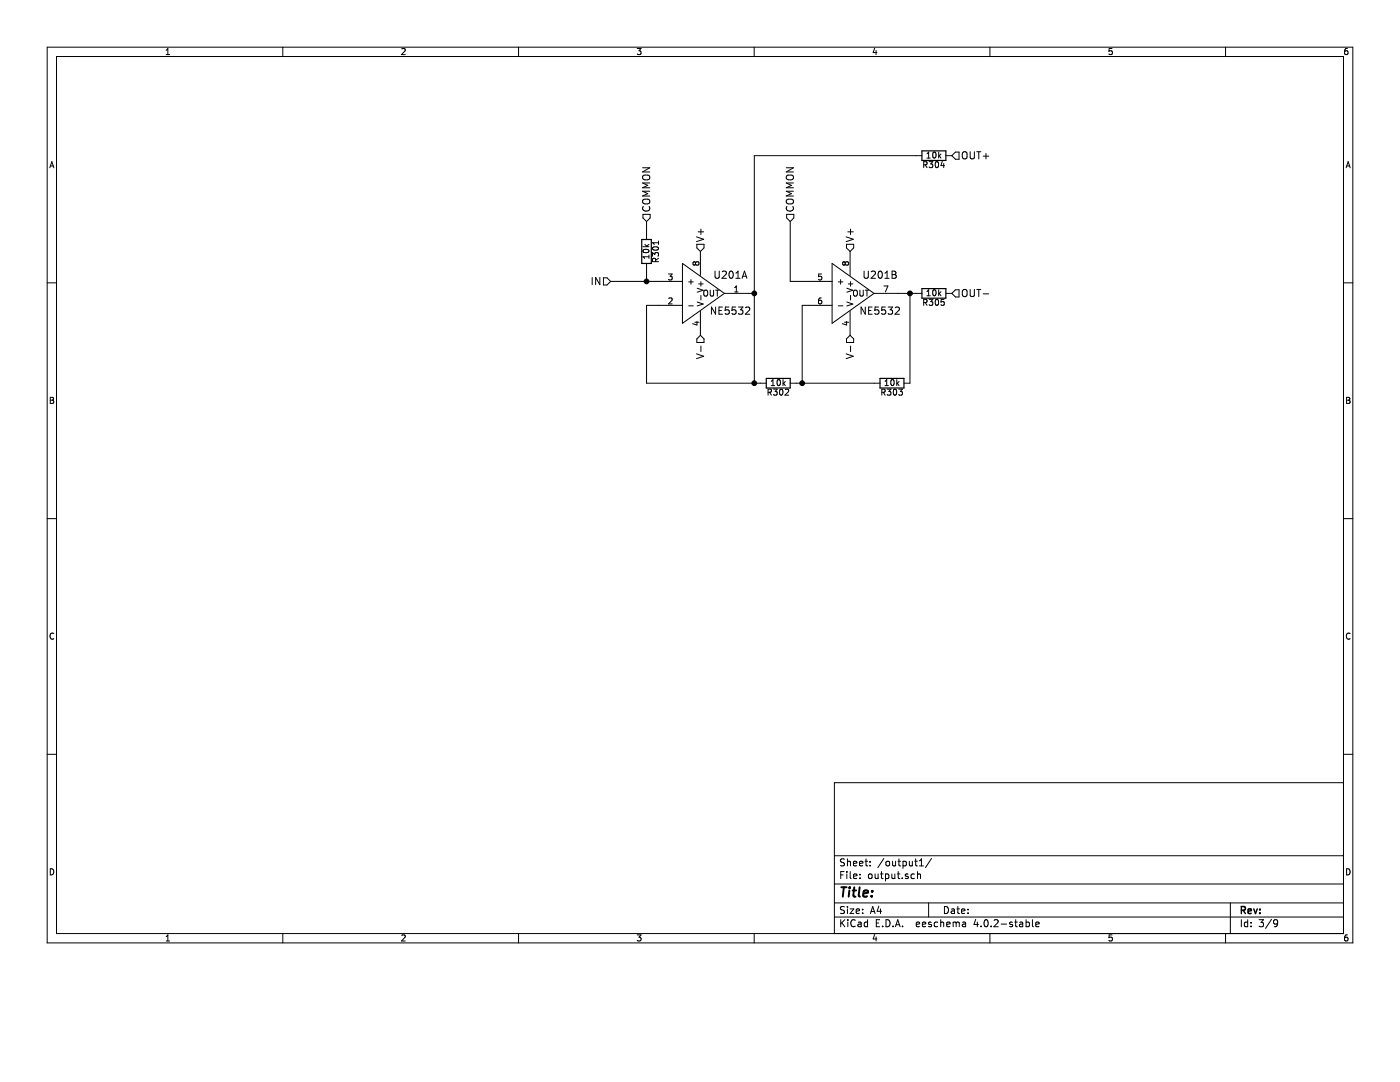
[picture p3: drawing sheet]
<svg xmlns="http://www.w3.org/2000/svg" width="279mm" height="216mm" viewBox="0 0 279 216" stroke-linecap="round" stroke-linejoin="round" font-family="sans-serif">
<g fill="none" stroke="#000" stroke-width=".2">
<path d="M9.4 9.4h260.6v178.7h-260.6zM11.3 11.3h256.8v175h-256.8zM33.2 10.9h.7M33.2 10l.3-.3v1.2M56.4 9.4v1.9M80.2 9.8l.4-.1 .3 .3-.8 .9h.8M103.5 9.4v1.9M127.2 9.7h.7l-.4 .4 .3 .1 .1 .2v.4l-.2 .1-.5-.1M150.5 9.4v1.9M174.6 9.6l-.3 .9h.7M174.8 10.1v.8M197.6 9.4v1.9"/>
<path d="M221.9 9.7h-.5l-.1 .6 .6-.1 .1 .5-.2 .2-.5-.1M244.6 9.4v1.9M268.9 9.7h-.3l-.2 .3-.1 .7 .3 .2 .4-.1v-.4l-.1-.2-.3-.1-.3 .3M9.9 33.5l.4-1.2 .5 1.2M10.1 33.1h.5M128.2 33.5h1.5l-1.5 .8h1.5M128.3 35.1a.93 .93 0 0 1 1.4 .2 .5 .5 0 0 1-.5 .6h-.5a.49 .49 0 0 1-.4-.8zM128.3 39.9a.93 .93 0 0 1 1.4 .2 .5 .5 0 0 1-.5 .6h-.5a.49 .49 0 0 1-.4-.8zM129.7 38.2h-1.5l1.1 .4-1.1 .5h1.5M129.7 36.5h-1.5l1.1 .5-1.1 .5h1.5M156.9 33.5h1.4l-1.4 .8h1.4M157 39.9a.93 .93 0 0 1 1.3 .2 .5 .5 0 0 1-.4 .6h-.5a.49 .49 0 0 1-.4-.8z"/>
<path d="M157 35.1a.93 .93 0 0 1 1.3 .2 .5 .5 0 0 1-.4 .6h-.5a.49 .49 0 0 1-.4-.8zM158.3 38.2h-1.4l1 .4-1 .5h1.4M158.3 36.5h-1.4l1 .5-1 .5h1.4M184 31.1h-33.5v45.4M184.3 32.9l.6-.1 .1-.4-.7-.1v1.2M184.6 32.9l.4 .6M185 31.5h.7M185 30.7l.3-.4v1.2M185.4 32.3h.8l-.4 .4 .3 .1v.5l-.2 .2-.5-.2M186.2 30.4l.2-.1a.63 .63 0 0 1 .4 .6 .63 .63 0 0 1-.4 .6l-.3-.4zM186.7 32.4l.2-.1a.63 .63 0 0 1 .4 .6 .63 .63 0 0 1-.4 .6l-.3-.5zM187.3 30.3v1.2"/>
<path d="M187.5 31.1l.3 .4M187.8 30.7l-.5 .5M188.1 32.2l-.3 .8h.7M188.3 32.6v.9M188.8 31.1h1.2M190 31.1l.7-.8h.7v1.5h-.7zM192.3 30.3a.47 .47 0 0 1 .5 0 .47 .47 0 0 1 .2 .5l-.1 .7-.2 .2a.5 .5 0 0 1-.7-.5v-.4zM193.6 30.3v1.1l.3 .3h.3l.3-.3v-1.1M194.9 30.3h.8M195.3 30.3v1.4M196.2 31.2h1.1M196.8 30.6v1.1"/>
<path d="M268.6 33.5l.5-1.2 .4 1.2M268.8 33.1h.5M9.4 56.4h1.9M118.2 55.4v1.4M119.7 55.4v1.4l-.8-1.4v1.4M120.4 55.4h.7l.8 .8-.8 .7h-.7zM121.9 56.2h14.3M128.3 42.8h1.4v.7l-.7 .7-.7-.7zM128.3 49.2h1.2M128.4 49.9a.71 .71 0 0 1 1.1 .3 .7 .7 0 0 1-1.2-.2zM128.4 41.2a.68 .68 0 0 0 .4 1 .68 .68 0 0 0 .9-.7l-.2-.3M128.7 48.8l.5 .4"/>
<path d="M129 44.2v3.6M129 52.6v3.6M129.5 50.9v.7M129.5 51.2h-1.2l.3 .4M129.5 48.8l-.4 .3M130.2 51.1v-.7l.5 .4 .1-.4h.5l.1 .2-.1 .5M130.3 49.4a.71 .71 0 0 1 1.1 .3 .7 .7 0 0 1-1.2-.2zM130.8 52.2v-.6h-.5l-.1 .6h1.2M131.4 51.5l-.6 .4M131.4 48.1v.7M131.4 48.4h-1.2l.4 .4M133.4 54.7h.7l-.4 .4 .4 .1v.5l-.2 .2-.5-.2"/>
<path d="M133.5 59.5l.4-.1 .2 .4-.7 .8h.7M136.2 52.6l8.4 5.9-8.4 6zM137.4 56.2h.9M137.9 55.8v.9M138.8 52.4l-.2-.2-.3 .2 .1 .5h.2l.2-.2M138.8 52.4l.2-.2 .4 .1 .1 .1v.3l-.2 .2h-.4l-.1-.2M138.8 52.4v.3M139 47.3l1.4 .4-1.4 .5M139.1 48.7h1.4v.8l-.7 .7-.7-.7zM139.1 57.5l1.2 .4-1.2 .4M139.3 46.3h1.1M139.4 56.7h.9"/>
<path d="M139.8 50.2v4.8M139.9 45.7v1.1M139.9 56.2v.9M139.9 58.9v1M140.6 57.9h.5l.1 .8a.39 .39 0 0 1-.2 .3 .39 .39 0 0 1-.4 0l-.1-.3zM141.7 57.9v1l.3 .2h.2l.2-.2v-1M142.7 54.1v1.2l.3 .2h.2l.3-.2v-1.2M142.8 57.9h.7M143.2 57.9v1.2M144.1 54.2l.6-.1 .3 .4-.9 1h.9M144.6 58.5h5.9M145.6 54.2l.3-.1a.77 .77 0 0 1 .4 .7 .77 .77 0 0 1-.4 .7l-.3-.1-.1-.4z"/>
<path d="M146.6 58.3h.7M146.6 57.4l.4-.3v1.2M146.9 55.5h.8M146.9 54.5l.4-.4v1.4M148.1 55.5l.5-1.4 .5 1.4M148.2 55.1h.7M157 42.8h1.4v.7l-.7 .7-.7-.7zM157.1 41.2a.68 .68 0 0 0 .4 1 .68 .68 0 0 0 .8-.7l-.1-.3M157.7 44.2v12h8.4M163.9 59.4l-.3 .1-.2 .2-.1 .7 .3 .2 .4-.1-.1-.5-.3-.1-.3 .2M164 54.7h-.6l-.1 .5h.7v.5l-.2 .2-.5-.2M166.1 52.6l8.3 5.9-8.3 6z"/>
<path d="M167.3 56.2h.9M167.8 55.8v.9M168.7 52.4l-.2-.2-.3 .2 .1 .5h.2l.2-.2M168.7 52.4l.2-.2 .3 .1 .2 .1v.3l-.3 .2h-.3l-.1-.2M168.7 52.4v.3M168.9 47.3l1.4 .4-1.4 .5M168.9 48.7h1.5v.8l-.7 .7-.8-.7zM169 57.5l1.2 .4-1.2 .4M169.2 46.3h1.1M169.3 56.7h.9M169.7 50.2v4.8M169.7 45.7v1.1"/>
<path d="M169.7 56.2v.9M169.7 58.9v1M170.4 58.1l.2-.2h.3l.2 .8a.39 .39 0 0 1-.2 .3 .39 .39 0 0 1-.4 0l-.2-.3zM171.6 57.9v1l.2 .2h.3l.2-.2v-1M172.4 54.1v1.2l.3 .2h.3l.3-.2v-1.2M172.7 57.9h.7M173 57.9v1.2M173.9 54.2l.5-.1 .3 .4-.9 1h.9M174.4 58.5h9.6M175.4 54.2l.2-.1a.77 .77 0 0 1 .5 .7 .77 .77 0 0 1-.5 .7l-.2-.1-.2-.4zM176.4 57.1h.8l-.5 1.2M176.6 55.5h.8"/>
<path d="M176.6 54.5l.4-.4v1.4M178 54.1h.5l.3 .3-.3 .4 .3 .1 .1 .4-.3 .2h-.6zM178 54.8h.5M181.6 58.5v18h-1.2M185 58.2l.3-.4v1.2M185 59h.7M185.4 59.7h.8l-.4 .5 .3 .1v.5l-.2 .1-.5-.1M186.2 57.9l.2-.1a.63 .63 0 0 1 .4 .6 .63 .63 0 0 1-.4 .6l-.3-.4zM186.7 59.8l.2-.1a.63 .63 0 0 1 .4 .6 .63 .63 0 0 1-.4 .6l-.3-.4zM187.3 57.8v1.2M187.5 58.6l.3 .4M187.8 58.2l-.5 .5"/>
<path d="M188.4 59.7h-.6v.6h.6v.5l-.2 .1-.4-.1M188.8 58.5h1.2M190.7 57.8h.7v1.5h-.7l-.7-.8zM192.3 57.8a.47 .47 0 0 1 .5 0 .47 .47 0 0 1 .2 .4l-.1 .8-.2 .2a.5 .5 0 0 1-.7-.5v-.5zM193.6 57.8v1.1l.3 .3h.3l.3-.3v-1.1M194.9 57.8h.8M195.3 57.8v1.4M196.2 58.6h1.1M268.1 56.4h1.9M10 79.3h.4l.3 .2-.3 .4 .3 .2-.2 .4h-.5zM10 79.9h.4M136.2 60.9h-7.2v15.6h23.9"/>
<path d="M137.4 61h.9M138.7 64.3h.8M139 70.6l1.4 .5-1.4 .5M139.1 67.6l.7-.7 .7 .7v.7h-1.4zM139.1 64.1v.8l-.9-.3M139.1 60.3l1.2 .4-1.2 .4M139.8 62.1v4.8M139.9 69.1v1.1M142.8 61.3v1.4l-.8-1.4v1.4M143.5 62h.5M144.2 61.3h-.7v1.4h.7M145.5 61.3h-.7l-.1 .7 .2-.2 .5 .1 .1 .5-.2 .3-.6-.1"/>
<path d="M146.8 61.3h-.7v.7l.2-.2 .5 .1 .1 .5-.3 .3-.5-.1M147.4 61.3h.9l-.5 .5 .5 .3-.1 .5-.2 .1-.6-.1M148.8 61.4l.5-.1 .3 .4-.9 1h.9M153.3 78.3l.6-.1v-.4l-.6-.1v1.2M153.6 78.3l.4 .6M153.9 76.9h.7M153.9 76.1l.4-.4v1.2M154.4 77.7h.7l-.4 .4 .4 .1v.5l-.2 .2-.5-.2M155.2 75.8l.1-.1a.63 .63 0 0 1 .5 .6 .63 .63 0 0 1-.5 .6l-.2-.4zM155.7 77.8l.1-.1a.63 .63 0 0 1 .5 .6 .63 .63 0 0 1-.5 .6l-.2-.5zM156.3 75.7v1.2M156.4 76.5l.3 .4"/>
<path d="M156.7 77.8l.5-.1 .2 .3-.7 .9h.7M156.7 76.1l-.4 .5M157.7 76.5h17.9M166.1 60.9h-6v15.6M167.3 61h.9M168.6 64.3h.8M168.9 70.6l1.4 .5-1.4 .5M169 64.1v.8l-.9-.3M169 60.3l1.2 .4-1.2 .4M169.7 66.9l.7 .7v.7h-1.5v-.7zM169.7 62.1v4.8M169.7 69.1v1.1"/>
<path d="M172.7 61.3v1.4l-.8-1.4v1.4M173.4 62h.4M174 61.3h-.6v1.4h.6M175.3 61.3h-.7v.7l.2-.2 .5 .1 .1 .5-.3 .3-.5-.1M176 78.3l.6-.1v-.4l-.6-.1v1.2M176.3 78.3l.4 .6M176.6 76.9h.7M176.6 76.1l.4-.4v1.2M176.7 61.3h-.7l-.1 .7 .3-.2 .4 .1 .2 .5-.3 .3-.6-.1M177.1 77.7h.7l-.4 .4 .4 .1v.5l-.2 .2-.5-.2M177.3 61.3h.8l-.4 .5 .4 .3v.5l-.3 .1-.5-.1M177.9 75.8l.1-.1a.63 .63 0 0 1 .5 .6 .63 .63 0 0 1-.5 .6l-.2-.4z"/>
<path d="M178.4 77.8l.1-.1a.63 .63 0 0 1 .5 .6 .63 .63 0 0 1-.5 .6l-.2-.5zM178.7 61.4l.5-.1 .3 .4-.9 1h.9M179 75.7v1.2M179.1 76.5l.3 .4M179.4 77.7h.7l-.4 .4 .3 .1v.5l-.1 .2-.5-.2M179.4 76.1l-.4 .5M184.3 60.4l.6-.1 .1-.5-.7-.1v1.2M184.6 60.4l.4 .5M268.7 79.3h.4l.3 .2-.3 .4 .3 .2-.2 .4h-.5zM268.7 79.9h.4M9.4 103.5h1.9M268.1 103.5h1.9"/>
<path d="M10.7 126.4a.54 .54 0 0 0-.7 .5 .54 .54 0 0 0 .7 .5M269.4 126.4a.54 .54 0 0 0-.7 .5 .54 .54 0 0 0 .7 .5M9.4 150.5h1.9M268.1 156.2h-101.6v30.1M268.1 150.5h1.9M10 173.4a.62 .62 0 0 1 .7 .6 .62 .62 0 0 1-.7 .6zM166.5 176.4h101.6M166.5 170.8h101.6M167.8 174.6h.5M168.5 173.9h-.7v1.4M168.5 171.4h-.5l-.3 .2 .1 .3 .7 .4v.4l-.2 .1-.6-.1M169 173.9v.1"/>
<path d="M169 174.4v.9M169.1 172l.2-.1h.4v.9M169.1 171.4v1.4M169.7 173.9v1.2l.2 .2M170.3 172.3l.7-.1-.1-.3h-.4l-.2 .1 .1 .7h.5M170.3 174.9l.7-.2v-.2l-.4-.1-.3 .2 .1 .6h.6M171.5 172.3l.7-.1v-.3h-.4l-.3 .1 .1 .7h.6M171.6 174.5v.1M171.6 175.2v.1M172.6 171.9h.6M172.8 171.4v1.2l.4 .2M173.4 174.5l.2-.1 .4 .1v.6l-.1 .1-.3 .1-.2-.1z"/>
<path d="M173.6 172.7v.1M173.6 171.9v.1M174.6 174.4l.1 .8 .4 .1 .1-.1M175.2 174.4v.9M175.7 174.4h.5M175.9 173.9v1.2l.3 .2M176.4 171.3l-1.2 1.8M176.7 174.5l.4-.1 .3 .2-.1 .6h-.6M176.7 174.4v1.4M176.9 172l.2-.1 .4 .1v.5l-.1 .2-.3 .1-.2-.1zM178 174.4l.1 .8 .3 .1 .2-.1M178.1 171.9l.1 .8 .3 .1 .2-.1"/>
<path d="M178.6 174.4v.9M178.7 171.9v.9M179.1 174.4h.5M179.2 171.9h.5M179.3 173.9v1.2l.3 .2M179.4 171.4v1.2l.3 .2M180.1 175.2v.1M180.2 171.9h.4l.3 .2-.1 .6h-.6M180.2 171.9v1.4M181.2 174.5l-.3-.1-.2 .2v.2l.5 .1v.3h-.5M181.5 171.9l.1 .8 .3 .1 .2-.1M182.1 171.9v.9"/>
<path d="M182.5 174.5l-.4-.1-.3 .2 .1 .6 .2 .1 .4-.1M182.6 171.9h.5M182.7 171.4v1.2l.4 .2M183.1 174.5l.2-.1 .4 .1v.8M183.1 173.9v1.4M183.5 172.8h.8M183.5 171.8l.4-.4v1.4M185.9 171.3l-1.2 1.8M268.7 173.4a.62 .62 0 0 1 .7 .6 .62 .62 0 0 1-.7 .6zM33.2 186.9l.3-.4v1.3M33.2 187.8h.7M56.4 186.3v1.8"/>
<path d="M80.2 186.6l.4-.1 .3 .4-.8 .9h.8M103.5 186.3v1.8M127.2 186.5h.7l-.4 .5h.3l.1 .2v.4l-.2 .2-.5-.2M150.5 186.3v1.8M166.5 183h101.6M166.5 180.2h101.6M167.8 183.5v1.4M168 184.1l.6 .8M168.5 181l-.5-.1-.3 .2 .1 .3 .7 .4v.4l-.2 .1-.6-.1M168.6 183.5l-.8 .8M169.1 180.9v.1M169.1 181.4v.9"/>
<path d="M169.2 183.5v.2M169.2 184v.9M169.7 181.4h.7l-.7 .9h.7M170.7 183.7a.67 .67 0 0 0-1 .4 .67 .67 0 0 0 .7 .8l.3-.1M170.9 181.8l.6-.1v-.3h-.4l-.2 .2v.6h.6M171.3 184.1h.5l.1 .8M171.9 184.3l-.7 .3 .2 .3 .5-.1M172.2 182.2v.1M172.2 181.4v.2M173.1 184.1l-.4-.1-.2 .3v.5l.2 .1 .4-.1M173.1 183.5v1.4M173.7 182.3l.5-1.4 .4 1.4"/>
<path d="M173.8 181.9h.7M174.6 186.5l-.3 .9h.7M174.8 187v.8M174.9 184.2h.5M175.4 180.8l-.3 1h.8M175.6 183.5h-.7v1.4h.7M175.7 181.4v.9M176.2 184.8v.1M176.8 183.5a.71 .71 0 0 1 .8 .7 .71 .71 0 0 1-.8 .7zM178.2 184.8v.1M178.7 184.9l.5-1.4 .4 1.4M178.8 184.5h.7"/>
<path d="M180.1 184.8v.1M182.9 184.5l.6-.2v-.2l-.4-.1-.2 .2v.6h.6M184.1 184.5l.7-.2-.1-.2-.4-.1-.2 .2 .1 .6h.5M185.3 180.2v2.8M185.9 184.1l-.4-.1-.2 .2 .1 .2 .5 .1v.3h-.6M187.1 184.1l-.4-.1-.3 .3 .1 .5 .2 .1 .4-.1M187.7 184.1l.2-.1 .4 .1v.8M187.7 183.5v1.4M188.5 180.9a.71 .71 0 0 1 .8 .7 .71 .71 0 0 1-.8 .7zM188.9 184.5l.7-.2v-.2l-.5-.1-.2 .2 .1 .6h.6M189.9 181.4h.5l.1 .9M190.2 184.1l.4-.1 .2 .2"/>
<path d="M190.2 184v.9M190.5 181.7l-.7 .3 .2 .3 .5-.1M190.8 184.2l.2-.2 .4 .1v.8M190.8 184.2v.7M191 181.4h.5M191.2 180.9v1.2l.3 .2M191.9 181.8l.7-.1-.1-.3h-.4l-.2 .2 .1 .6h.5M192.1 184.1h.6v.8M192.7 184.3l-.7 .3 .3 .3 .4-.1M193.2 182.2v.1M193.2 181.4v.2M194.7 183.4l-.3 1.1h.9"/>
<path d="M195.1 184v.9M195.8 184.8v.1M196.5 183.7l.2-.2a.75 .75 0 0 1 .5 .7 .75 .75 0 0 1-.5 .7l-.3-.5zM197.6 186.3v1.8M197.8 184.8v.1M198.4 183.7l.5-.2 .3 .4-.9 1h.9M199.8 184.4h1.1M202 184.1l-.3-.1-.2 .2 .1 .2 .4 .1v.3h-.5M202.5 184h.5M202.7 183.5v1.2l.3 .2M203.5 184.1h.6v.8M204.1 184.3l-.7 .3 .3 .3 .4-.1"/>
<path d="M204.8 184.1l.4-.1 .2 .3-.1 .5h-.5M204.8 183.5v1.4M206 183.5v1.2l.2 .2M206.7 184.5l.7-.2-.1-.2-.4-.1-.2 .2 .1 .6h.5M221.9 186.5h-.5l-.1 .6 .6-.1 .1 .5-.2 .3-.5-.2M244.6 186.3v1.8M245.5 180.2v6.1M247.7 183.5v1.4M249 184.1l-.4-.1-.3 .3 .1 .5 .2 .1 .4-.1M249 183.5v1.4M249.7 184.8v.1M249.7 184.1v.1"/>
<path d="M251.3 183.5h.9l-.5 .6 .4 .1v.6l-.2 .1-.6-.1M253.8 183.4l-1.2 1.9M255 184.1l-.3 .3h-.3l-.2-.3v-.3l.2-.3h.3l.3 .3a.95 .95 0 0 1-.4 1.1h-.3M268.9 186.5l-.3 .1-.2 .2-.1 .7 .3 .3 .4-.2v-.4l-.1-.2h-.3l-.3 .2"/>
</g>
<path d="M184 30.1h4.8v1.9h-4.8zM128.1 47.8h1.9v4.8h-1.9zM184 57.6h4.8v1.9h-4.8zM152.9 75.5h4.8v1.9h-4.8zM175.6 75.5h4.8v1.9h-4.8z" fill="none" stroke="#000" stroke-width=".24"/>
<g fill="#000" stroke="#000" stroke-width=".2">
<circle cx="129" cy="56.2" r=".48"/>
<circle cx="150.5" cy="58.5" r=".48"/>
<circle cx="181.6" cy="58.5" r=".48"/>
<circle cx="150.5" cy="76.5" r=".48"/>
<circle cx="160.1" cy="76.5" r=".48"/>
</g>
<path d="M247.7 181.6h.7l.2-.2-.1-.4-.2-.1h-.6v1.4M248.1 181.6l.5 .7M249.1 181.8l.6-.1v-.3h-.4l-.2 .2v.6h.6M250.2 181.4l.4 .9 .3-.9M251.4 182.2v.1M251.4 181.4v.2" fill="none" stroke="#000" stroke-width=".29"/>
<path d="M167.9 177h1.1M168.4 177l-.2 1.9M169.5 177.7l-.1 1.2M169.6 177v.2M169.6 177l.1 .1-.1 .1M170.2 177.7h.7M170.5 177l-.2 1.7 .1 .1 .3 .1M171.6 177l-.2 1.7 .2 .2M172.3 178.3l.9-.2v-.3l-.6-.1-.2 .2-.1 .9h.7M174 178.8v.1M174.1 177.8v.1M174.1 177.8h-.1l.1 .1" fill="none" stroke="#000" stroke-width=".38"/>
</svg>
